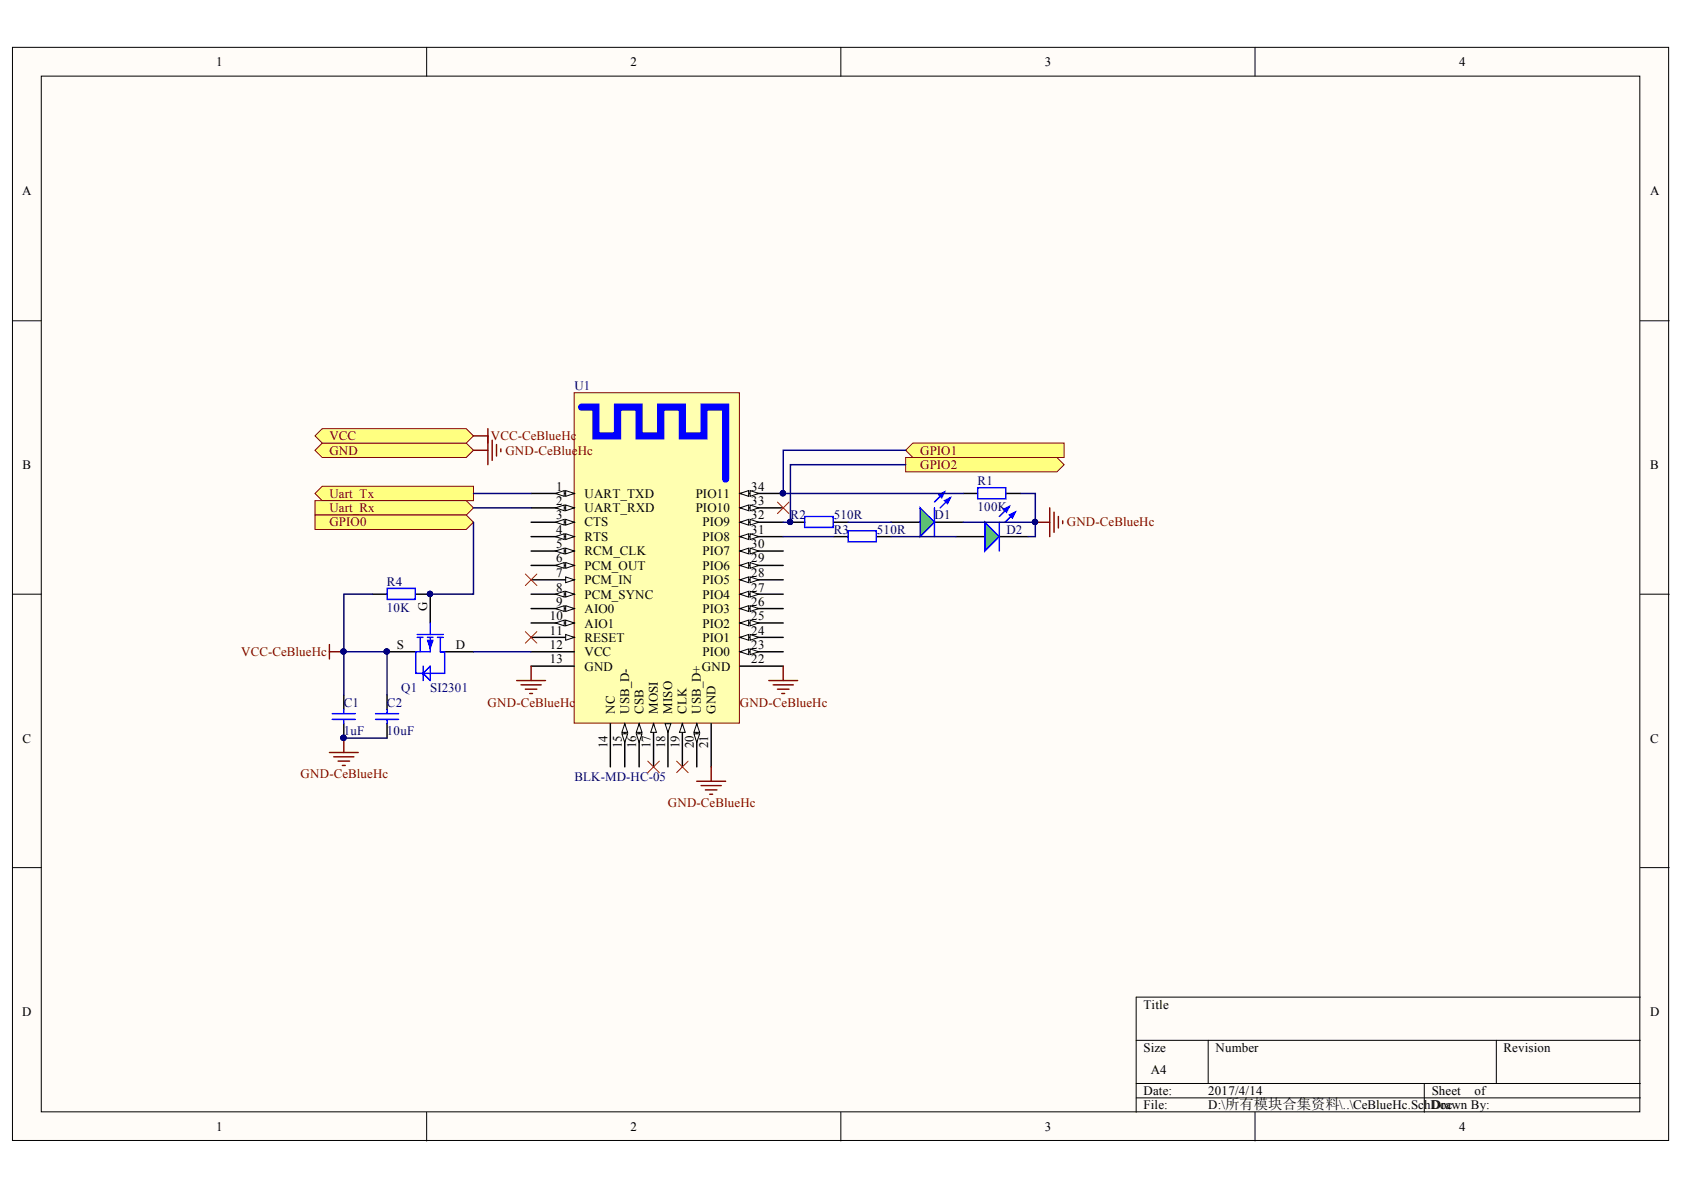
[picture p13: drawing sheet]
<svg xmlns="http://www.w3.org/2000/svg" width="297mm" height="210mm" viewBox="0 0 297 210" stroke-linecap="round" stroke-linejoin="round" font-family="sans-serif">
<defs><g id="words">
<g font-size="2.3">
<text x="38.1" y="11.7">1</text>
<text x="111.2" y="11.7">2</text>
<text x="184.3" y="11.7">3</text>
<text x="257.4" y="11.7">4</text>
<text x="3.9" y="34.5">A</text>
<text x="291.1" y="34.5">A</text>
<text x="4" y="82.7">B</text>
<text x="291.1" y="82.7">B</text>
<text x="98.1" y="86.5">1</text>
<text x="98.1" y="89.1">2</text>
<text x="103.1" y="87.8">UART_TXD</text>
<text x="122.7" y="87.8">PIO11</text>
<text x="132.5" y="89.1">33</text>
<text x="132.5" y="86.5">34</text>
<text x="98.1" y="91.6">3</text>
<text x="98.1" y="94.1">4</text>
<text x="103.1" y="90.3">UART_RXD</text>
<text x="103.1" y="92.9">CTS</text>
<text x="103.1" y="95.4">RTS</text>
<text x="122.7" y="90.3">PIO10</text>
<text x="123.9" y="95.4">PIO8</text>
<text x="123.9" y="92.9">PIO9</text>
<text x="132.5" y="94.1">31</text>
<text x="132.5" y="91.6">32</text>
<text x="98.1" y="96.7">5</text>
<text x="98.1" y="99.2">6</text>
<text x="98.1" y="101.7">7</text>
<text x="103.1" y="97.9">RCM_CLK</text>
<text x="103.1" y="100.5">PCM_OUT</text>
<text x="123.9" y="100.5">PIO6</text>
<text x="123.9" y="97.9">PIO7</text>
<text x="132.5" y="101.7">28</text>
<text x="132.5" y="99.2">29</text>
<text x="132.5" y="96.7">30</text>
<text x="75.4" y="107.8" transform="rotate(-90 75.4 107.8)">G</text>
<text x="98.1" y="104.4">8</text>
<text x="98.1" y="106.9">9</text>
<text x="103.1" y="103">PCM_IN</text>
<text x="103.1" y="105.6">PCM_SYNC</text>
<text x="123.9" y="105.6">PIO4</text>
<text x="123.9" y="103">PIO5</text>
<text x="132.5" y="106.9">26</text>
<text x="132.5" y="104.4">27</text>
<text x="97" y="109.4">10</text>
<text x="97" y="112">11</text>
<text x="103.1" y="108.2">AIO0</text>
<text x="103.1" y="110.7">AIO1</text>
<text x="103.1" y="113.2">RESET</text>
<text x="123.9" y="113.2">PIO1</text>
<text x="123.9" y="110.7">PIO2</text>
<text x="123.9" y="108.2">PIO3</text>
<text x="132.5" y="112">24</text>
<text x="132.5" y="109.4">25</text>
<text x="70" y="114.5">S</text>
<text x="80.4" y="114.5">D</text>
<text x="97" y="114.5">12</text>
<text x="97" y="117">13</text>
<text x="103.1" y="115.8">VCC</text>
<text x="103.1" y="118.3">GND</text>
<text x="123.8" y="118.3">GND</text>
<text x="123.9" y="115.8">PIO0</text>
<text x="132.5" y="117">22</text>
<text x="132.5" y="114.5">23</text>
<text x="108.4" y="125.9" transform="rotate(-90 108.4 125.9)">NC</text>
<text x="111" y="125.9" transform="rotate(-90 111 125.9)">USB_D-</text>
<text x="113.5" y="125.9" transform="rotate(-90 113.5 125.9)">CSB</text>
<text x="116" y="125.9" transform="rotate(-90 116 125.9)">MOSI</text>
<text x="118.6" y="125.9" transform="rotate(-90 118.6 125.9)">MISO</text>
<text x="121.1" y="125.9" transform="rotate(-90 121.1 125.9)">CLK</text>
<text x="123.6" y="125.9" transform="rotate(-90 123.6 125.9)">USB_D+</text>
<text x="126.2" y="125.9" transform="rotate(-90 126.2 125.9)">GND</text>
<text x="4" y="131">C</text>
<text x="107.2" y="132" transform="rotate(-90 107.2 132)">14</text>
<text x="109.7" y="132" transform="rotate(-90 109.7 132)">15</text>
<text x="112.2" y="132" transform="rotate(-90 112.2 132)">16</text>
<text x="114.8" y="132" transform="rotate(-90 114.8 132)">17</text>
<text x="117.3" y="132" transform="rotate(-90 117.3 132)">18</text>
<text x="119.8" y="132" transform="rotate(-90 119.8 132)">19</text>
<text x="122.4" y="132" transform="rotate(-90 122.4 132)">20</text>
<text x="124.9" y="132" transform="rotate(-90 124.9 132)">21</text>
<text x="291.1" y="131">C</text>
<text x="3.9" y="179.2">D</text>
<text x="201.7" y="177.9">Title</text>
<text x="291.1" y="179.2">D</text>
<text x="201.7" y="185.6">Size</text>
<text x="214.4" y="185.6">Number</text>
<text x="265.2" y="185.6">Revision</text>
<text x="203" y="189.4">A4</text>
<text x="201.7" y="193.2">Date:</text>
<text x="201.7" y="195.7">File:</text>
<text x="213.1" y="193.2">2017/4/14</text>
<text x="213.1" y="195.7">D:\所有模块合集资料\..\CeBlueHc.SchDorawn By:</text>
<text x="252.5" y="193.2">Sheet</text>
<text x="255.2" y="195.7">c</text>
<text x="260.1" y="193.2">of</text>
<text x="38.1" y="199.5">1</text>
<text x="111.2" y="199.5">2</text>
<text x="184.3" y="199.5">3</text>
<text x="257.4" y="199.5">4</text>
</g>
<g font-size="2.3" fill="#000080">
<text x="101.3" y="68.8">U1</text>
<text x="172.4" y="85.5">R1</text>
<text x="139.5" y="91.6">R2</text>
<text x="147.1" y="91.6">510R</text>
<text x="147.1" y="94.1">R3</text>
<text x="154.7" y="94.1">510R</text>
<text x="164.8" y="91.6">D1</text>
<text x="172.4" y="90.1">100K</text>
<text x="177.5" y="94.1">D2</text>
<text x="68.2" y="107.9">10K</text>
<text x="68.2" y="103.3">R4</text>
<text x="60.6" y="124.6">C1</text>
<text x="68.2" y="124.6">C2</text>
<text x="70.8" y="122.1">Q1</text>
<text x="75.9" y="122.1">SI2301</text>
<text x="60.6" y="129.7">1uF</text>
<text x="68.2" y="129.7">10uF</text>
<text x="101.3" y="137.8">BLK-MD-HC-05</text>
</g>
<g font-size="2.3" fill="#800000">
<text x="58.1" y="77.7">VCC</text>
<text x="86.6" y="77.7">VCC-CeBlueHc</text>
<text x="58.1" y="80.2">GND</text>
<text x="89.1" y="80.2">GND-CeBlueHc</text>
<text x="162.3" y="80.2">GPIO1</text>
<text x="162.3" y="82.7">GPIO2</text>
<text x="58.1" y="87.8">Uart_Tx</text>
<text x="58.1" y="90.3">Uart_Rx</text>
<text x="58.1" y="92.9">GPIO0</text>
<text x="188.2" y="92.9">GND-CeBlueHc</text>
<text x="42.5" y="115.8">VCC-CeBlueHc</text>
<text x="86" y="124.6">GND-CeBlueHc</text>
<text x="130.5" y="124.6">GND-CeBlueHc</text>
<text x="53" y="137.3">GND-CeBlueHc</text>
<text x="117.8" y="142.4">GND-CeBlueHc</text>
</g>
</g></defs>
<g fill="#fffcf8" stroke="#000" stroke-width=".18">
<path d="M2.2 8.4h292.1v192.8h-292.1z"/>
<path d="M7.3 13.4h281.9v182.7h-281.9z"/>
</g>
<g fill="none" stroke="#000" stroke-width=".18">
<path d="M75.3 8.4v5M148.3 8.4v5M221.4 8.4v5M2.2 56.6h5.1M289.3 56.6h5.1M2.2 104.8h5.1M289.3 104.8h5.1M2.2 153h5.1M289.3 153h5.1M289.3 175.9h-88.9v20.3M75.3 196.2v5.1M148.3 196.2v5.1"/>
<path d="M200.4 183.5h88.9M200.4 191.1h88.9M200.4 193.7h88.9M213.1 183.5v7.6M221.4 196.2v5.1M251.2 191.1v5.1M263.9 183.5v7.6"/>
</g>
<path d="M101.3 69.3h29.1v58.3h-29.1z" fill="#ffffb0" stroke="#800000" stroke-width=".18"/>
<path d="M93.7 87h7.6" fill="none" stroke="#000" stroke-width=".25"/>
<path d="M99.8 86.5l1.5 .5-1.5 .5z" fill="#fffcf8"/>
<path d="M99.8 86.5l1.5 .5-1.5 .5z" fill="none" stroke="#000" stroke-width=".18"/>
<path d="M98 87l1.5-.5v1z" fill="#fffcf8"/>
<path d="M98 87l1.5-.5v1z" fill="none" stroke="#000" stroke-width=".18"/>
<path d="M93.7 89.6h7.6" fill="none" stroke="#000" stroke-width=".25"/>
<path d="M99.8 89.1l1.5 .5-1.5 .5z" fill="#fffcf8"/>
<path d="M99.8 89.1l1.5 .5-1.5 .5z" fill="none" stroke="#000" stroke-width=".18"/>
<path d="M98 89.6l1.5-.5v1z" fill="#fffcf8"/>
<path d="M98 89.6l1.5-.5v1z" fill="none" stroke="#000" stroke-width=".18"/>
<path d="M93.7 92.1h7.6" fill="none" stroke="#000" stroke-width=".25"/>
<path d="M99.8 91.6l1.5 .5-1.5 .5z" fill="#fffcf8"/>
<path d="M99.8 91.6l1.5 .5-1.5 .5z" fill="none" stroke="#000" stroke-width=".18"/>
<path d="M98 92.1l1.5-.5v1z" fill="#fffcf8"/>
<path d="M98 92.1l1.5-.5v1z" fill="none" stroke="#000" stroke-width=".18"/>
<path d="M93.7 94.7h7.6" fill="none" stroke="#000" stroke-width=".25"/>
<path d="M99.8 94.1l1.5 .6-1.5 .5z" fill="#fffcf8"/>
<path d="M99.8 94.1l1.5 .6-1.5 .5z" fill="none" stroke="#000" stroke-width=".18"/>
<path d="M98 94.7l1.5-.6v1.1z" fill="#fffcf8"/>
<path d="M98 94.7l1.5-.6v1.1z" fill="none" stroke="#000" stroke-width=".18"/>
<path d="M93.7 97.2h7.6" fill="none" stroke="#000" stroke-width=".25"/>
<path d="M99.8 96.7l1.5 .5-1.5 .5z" fill="#fffcf8"/>
<path d="M99.8 96.7l1.5 .5-1.5 .5z" fill="none" stroke="#000" stroke-width=".18"/>
<path d="M98 97.2l1.5-.5v1z" fill="#fffcf8"/>
<path d="M98 97.2l1.5-.5v1z" fill="none" stroke="#000" stroke-width=".18"/>
<path d="M93.7 99.7h7.6" fill="none" stroke="#000" stroke-width=".25"/>
<path d="M99.8 99.2l1.5 .5-1.5 .5z" fill="#fffcf8"/>
<path d="M99.8 99.2l1.5 .5-1.5 .5z" fill="none" stroke="#000" stroke-width=".18"/>
<path d="M98 99.7l1.5-.5v1z" fill="#fffcf8"/>
<path d="M98 99.7l1.5-.5v1z" fill="none" stroke="#000" stroke-width=".18"/>
<path d="M93.7 102.3h7.6" fill="none" stroke="#000" stroke-width=".25"/>
<path d="M99.8 101.8l1.5 .5-1.5 .5z" fill="#fffcf8"/>
<path d="M99.8 101.8l1.5 .5-1.5 .5z" fill="none" stroke="#000" stroke-width=".18"/>
<path d="M93.7 104.8h7.6" fill="none" stroke="#000" stroke-width=".25"/>
<path d="M99.8 104.3l1.5 .5-1.5 .5z" fill="#fffcf8"/>
<path d="M99.8 104.3l1.5 .5-1.5 .5z" fill="none" stroke="#000" stroke-width=".18"/>
<path d="M98 104.8l1.5-.5v1z" fill="#fffcf8"/>
<path d="M98 104.8l1.5-.5v1z" fill="none" stroke="#000" stroke-width=".18"/>
<path d="M93.7 107.3h7.6" fill="none" stroke="#000" stroke-width=".25"/>
<path d="M99.8 106.8l1.5 .5-1.5 .6z" fill="#fffcf8"/>
<path d="M99.8 106.8l1.5 .5-1.5 .6z" fill="none" stroke="#000" stroke-width=".18"/>
<path d="M98 107.3l1.5-.5v1.1z" fill="#fffcf8"/>
<path d="M98 107.3l1.5-.5v1.1z" fill="none" stroke="#000" stroke-width=".18"/>
<path d="M93.7 109.9h7.6" fill="none" stroke="#000" stroke-width=".25"/>
<path d="M99.8 109.4l1.5 .5-1.5 .5z" fill="#fffcf8"/>
<path d="M99.8 109.4l1.5 .5-1.5 .5z" fill="none" stroke="#000" stroke-width=".18"/>
<path d="M98 109.9l1.5-.5v1z" fill="#fffcf8"/>
<path d="M98 109.9l1.5-.5v1z" fill="none" stroke="#000" stroke-width=".18"/>
<path d="M93.7 112.4h7.6" fill="none" stroke="#000" stroke-width=".25"/>
<path d="M99.8 111.9l1.5 .5-1.5 .5z" fill="#fffcf8"/>
<path d="M99.8 111.9l1.5 .5-1.5 .5z" fill="none" stroke="#000" stroke-width=".18"/>
<path d="M93.7 115h7.6M93.7 117.5h7.6M107.7 127.7v7.6M110.2 127.7v7.6" fill="none" stroke="#000" stroke-width=".25"/>
<path d="M110.2 127.7l.5 1.5h-1z" fill="#fffcf8"/>
<path d="M110.2 127.7l.5 1.5h-1z" fill="none" stroke="#000" stroke-width=".18"/>
<path d="M109.7 129.4h1l-.5 1.6z" fill="#fffcf8"/>
<path d="M109.7 129.4h1l-.5 1.6z" fill="none" stroke="#000" stroke-width=".18"/>
<path d="M112.7 127.7v7.6" fill="none" stroke="#000" stroke-width=".25"/>
<path d="M112.7 127.7l.5 1.5h-1z" fill="#fffcf8"/>
<path d="M112.7 127.7l.5 1.5h-1z" fill="none" stroke="#000" stroke-width=".18"/>
<path d="M112.2 129.4h1l-.5 1.6z" fill="#fffcf8"/>
<path d="M112.2 129.4h1l-.5 1.6z" fill="none" stroke="#000" stroke-width=".18"/>
<path d="M115.3 127.7v7.6" fill="none" stroke="#000" stroke-width=".25"/>
<path d="M115.3 127.7l.5 1.5h-1z" fill="#fffcf8"/>
<path d="M115.3 127.7l.5 1.5h-1z" fill="none" stroke="#000" stroke-width=".18"/>
<path d="M117.8 127.7v7.6" fill="none" stroke="#000" stroke-width=".25"/>
<path d="M117.3 127.7h1l-.5 1.5z" fill="#fffcf8"/>
<path d="M117.3 127.7h1l-.5 1.5z" fill="none" stroke="#000" stroke-width=".18"/>
<path d="M120.4 127.7v7.6" fill="none" stroke="#000" stroke-width=".25"/>
<path d="M120.4 127.7l.5 1.5h-1z" fill="#fffcf8"/>
<path d="M120.4 127.7l.5 1.5h-1z" fill="none" stroke="#000" stroke-width=".18"/>
<path d="M122.9 127.7v7.6" fill="none" stroke="#000" stroke-width=".25"/>
<path d="M122.9 127.7l.5 1.5h-1z" fill="#fffcf8"/>
<path d="M122.9 127.7l.5 1.5h-1z" fill="none" stroke="#000" stroke-width=".18"/>
<path d="M122.4 129.4h1l-.5 1.6z" fill="#fffcf8"/>
<path d="M122.4 129.4h1l-.5 1.6z" fill="none" stroke="#000" stroke-width=".18"/>
<path d="M130.5 117.5h7.6M130.5 115h7.6M125.4 127.7v7.6" fill="none" stroke="#000" stroke-width=".25"/>
<path d="M130.5 115l1.6-.5v1z" fill="#fffcf8"/>
<path d="M130.5 115l1.6-.5v1z" fill="none" stroke="#000" stroke-width=".18"/>
<path d="M132.3 114.5l1.5 .5-1.5 .5z" fill="#fffcf8"/>
<path d="M132.3 114.5l1.5 .5-1.5 .5z" fill="none" stroke="#000" stroke-width=".18"/>
<path d="M130.5 112.4h7.6" fill="none" stroke="#000" stroke-width=".25"/>
<path d="M130.5 112.4l1.6-.5v1z" fill="#fffcf8"/>
<path d="M130.5 112.4l1.6-.5v1z" fill="none" stroke="#000" stroke-width=".18"/>
<path d="M132.3 111.9l1.5 .5-1.5 .5z" fill="#fffcf8"/>
<path d="M132.3 111.9l1.5 .5-1.5 .5z" fill="none" stroke="#000" stroke-width=".18"/>
<path d="M130.5 109.9h7.6" fill="none" stroke="#000" stroke-width=".25"/>
<path d="M130.5 109.9l1.6-.5v1z" fill="#fffcf8"/>
<path d="M130.5 109.9l1.6-.5v1z" fill="none" stroke="#000" stroke-width=".18"/>
<path d="M132.3 109.4l1.5 .5-1.5 .5z" fill="#fffcf8"/>
<path d="M132.3 109.4l1.5 .5-1.5 .5z" fill="none" stroke="#000" stroke-width=".18"/>
<path d="M130.5 107.3h7.6" fill="none" stroke="#000" stroke-width=".25"/>
<path d="M130.5 107.3l1.6-.5v1.1z" fill="#fffcf8"/>
<path d="M130.5 107.3l1.6-.5v1.1z" fill="none" stroke="#000" stroke-width=".18"/>
<path d="M132.3 106.8l1.5 .5-1.5 .6z" fill="#fffcf8"/>
<path d="M132.3 106.8l1.5 .5-1.5 .6z" fill="none" stroke="#000" stroke-width=".18"/>
<path d="M130.5 104.8h7.6" fill="none" stroke="#000" stroke-width=".25"/>
<path d="M130.5 104.8l1.6-.5v1z" fill="#fffcf8"/>
<path d="M130.5 104.8l1.6-.5v1z" fill="none" stroke="#000" stroke-width=".18"/>
<path d="M132.3 104.3l1.5 .5-1.5 .5z" fill="#fffcf8"/>
<path d="M132.3 104.3l1.5 .5-1.5 .5z" fill="none" stroke="#000" stroke-width=".18"/>
<path d="M130.5 102.3h7.6" fill="none" stroke="#000" stroke-width=".25"/>
<path d="M130.5 102.3l1.6-.5v1z" fill="#fffcf8"/>
<path d="M130.5 102.3l1.6-.5v1z" fill="none" stroke="#000" stroke-width=".18"/>
<path d="M132.3 101.8l1.5 .5-1.5 .5z" fill="#fffcf8"/>
<path d="M132.3 101.8l1.5 .5-1.5 .5z" fill="none" stroke="#000" stroke-width=".18"/>
<path d="M130.5 99.7h7.6" fill="none" stroke="#000" stroke-width=".25"/>
<path d="M130.5 99.7l1.6-.5v1z" fill="#fffcf8"/>
<path d="M130.5 99.7l1.6-.5v1z" fill="none" stroke="#000" stroke-width=".18"/>
<path d="M132.3 99.2l1.5 .5-1.5 .5z" fill="#fffcf8"/>
<path d="M132.3 99.2l1.5 .5-1.5 .5z" fill="none" stroke="#000" stroke-width=".18"/>
<path d="M130.5 97.2h7.6" fill="none" stroke="#000" stroke-width=".25"/>
<path d="M130.5 97.2l1.6-.5v1z" fill="#fffcf8"/>
<path d="M130.5 97.2l1.6-.5v1z" fill="none" stroke="#000" stroke-width=".18"/>
<path d="M132.3 96.7l1.5 .5-1.5 .5z" fill="#fffcf8"/>
<path d="M132.3 96.7l1.5 .5-1.5 .5z" fill="none" stroke="#000" stroke-width=".18"/>
<path d="M130.5 94.7h7.6" fill="none" stroke="#000" stroke-width=".25"/>
<path d="M130.5 94.7l1.6-.6v1.1z" fill="#fffcf8"/>
<path d="M130.5 94.7l1.6-.6v1.1z" fill="none" stroke="#000" stroke-width=".18"/>
<path d="M132.3 94.1l1.5 .6-1.5 .5z" fill="#fffcf8"/>
<path d="M132.3 94.1l1.5 .6-1.5 .5z" fill="none" stroke="#000" stroke-width=".18"/>
<path d="M130.5 92.1h7.6" fill="none" stroke="#000" stroke-width=".25"/>
<path d="M130.5 92.1l1.6-.5v1z" fill="#fffcf8"/>
<path d="M130.5 92.1l1.6-.5v1z" fill="none" stroke="#000" stroke-width=".18"/>
<path d="M132.3 91.6l1.5 .5-1.5 .5z" fill="#fffcf8"/>
<path d="M132.3 91.6l1.5 .5-1.5 .5z" fill="none" stroke="#000" stroke-width=".18"/>
<path d="M130.5 89.6h7.6" fill="none" stroke="#000" stroke-width=".25"/>
<path d="M130.5 89.6l1.6-.5v1z" fill="#fffcf8"/>
<path d="M130.5 89.6l1.6-.5v1z" fill="none" stroke="#000" stroke-width=".18"/>
<path d="M132.3 89.1l1.5 .5-1.5 .5z" fill="#fffcf8"/>
<path d="M132.3 89.1l1.5 .5-1.5 .5z" fill="none" stroke="#000" stroke-width=".18"/>
<path d="M130.5 87h7.6" fill="none" stroke="#000" stroke-width=".25"/>
<path d="M130.5 87l1.6-.5v1z" fill="#fffcf8"/>
<path d="M130.5 87l1.6-.5v1z" fill="none" stroke="#000" stroke-width=".18"/>
<path d="M132.3 86.5l1.5 .5-1.5 .5z" fill="#fffcf8"/>
<path d="M132.3 86.5l1.5 .5-1.5 .5z" fill="none" stroke="#000" stroke-width=".18"/>
<g fill="#000080" stroke="#000080" stroke-width=".18">
<circle cx="138.1" cy="87" r=".47"/>
<circle cx="139.4" cy="92.1" r=".46"/>
</g>
<path d="M102.6 71.8h2.5v5.1h3.8v-5.1h3.8v5.1h3.8v-5.1h3.9v5.1h3.8v-5.1h3.8v12.7" fill="none" stroke="#00f" stroke-width="1.3"/>
<path d="M139.4 92.1h2.6M147 92.1h2.6M147 94.7h2.6M154.7 94.7h2.5M157.2 92.1h5.1M164.8 92.1h5.1" fill="none" stroke="#000" stroke-width=".25"/>
<path d="M141.9 91.1h5v1.9h-5zM149.6 93.6h5v2h-5z" fill="none" stroke="#00f" stroke-width=".25"/>
<path d="M162.3 89.6l2.5 2.5-2.5 2.6z" fill="#0f0"/>
<path d="M162.3 89.6l2.5 2.5-2.5 2.6zM166.6 86.8l-1.8 1.8M167.6 87.8l-1.8 1.8" fill="none" stroke="#00f" stroke-width=".25"/>
<path d="M166.6 88.3l1-.5-.5 1z" fill="#00f"/>
<path d="M166.6 88.3l1-.5-.5 1z" fill="none" stroke="#00f" stroke-width=".25"/>
<path d="M165.6 87.3l1-.5-.5 1z" fill="#00f"/>
<path d="M164.8 89.6v5.1M165.6 87.3l1-.5-.5 1zM172.5 86h4.9v2h-4.9zM68.3 103.8h4.9v1.9h-4.9zM58.6 125.9h4.1M58.6 126.9h4.1M60.6 125.1v.8M60.6 126.9v.8M66.2 125.9h4.1M66.2 126.9h4.1M68.3 125.1v.8M68.3 126.9v.8" fill="none" stroke="#00f" stroke-width=".25"/>
<path d="M168.6 94.7h5.1M169.9 87h2.6M176.3 94.7h5M177.5 87h2.6M65.7 104.8h2.6M73.4 104.8h2.5M60.6 122.6v2.5M60.6 127.7v2.5M68.3 122.6v2.5M68.3 127.7v2.5" fill="none" stroke="#000" stroke-width=".25"/>
<g fill="none" stroke="#800000" stroke-width=".25">
<path d="M182.6 92.1h2.6M185.2 89.6v5.1M185.9 90.3v3.6M186.7 91.1v2M187.4 91.9v.5M58.1 113.7v2.5M58.1 115h2.5M93.7 117.5v2.5M138.1 117.5v2.5M58.1 132.7h5.1M58.9 133.5h3.5M59.6 134.3h2.1"/>
<path d="M60.4 135h.5M60.6 130.2v2.5M91.1 120h5.1M91.9 120.8h3.6M92.7 121.6h2M93.4 122.3h.5M122.9 137.8h5.1M123.7 138.6h3.5M124.4 139.3h2.1M125.4 135.3v2.5M135.6 120h5.1M136.4 120.8h3.5"/>
<path d="M137.1 121.6h2.1M137.9 122.3h.5M125.2 140.1h.5"/>
</g>
<g fill="#000080" stroke="#000080" stroke-width=".18">
<circle cx="182.6" cy="92.1" r=".46"/>
<circle cx="60.6" cy="130.1" r=".46"/>
<circle cx="75.8" cy="104.8" r=".46"/>
<circle cx="60.6" cy="114.9" r=".46"/>
</g>
<path d="M173.7 92.1l2.6 2.6-2.6 2.5z" fill="#0ff"/>
<path d="M173.7 92.1l2.6 2.6-2.6 2.5zM178 89.3l-1.7 1.8M179.1 90.3l-1.8 1.8" fill="none" stroke="#00f" stroke-width=".25"/>
<path d="M178 90.8l1.1-.5-.5 1.1z" fill="#00f"/>
<path d="M178 90.8l1.1-.5-.5 1.1z" fill="none" stroke="#00f" stroke-width=".25"/>
<path d="M177 89.8l1-.5-.5 1z" fill="#00f"/>
<path d="M176.3 92.1v5.1M177 89.8l1-.5-.5 1zM73.6 111.9h4.6M73.6 112.4h1M74.1 112.4v2.6M75.4 112.4h1M75.9 109.9v2M75.9 112.4v2.6h-2.5M77.2 112.4h1M77.7 112.4v2.6" fill="none" stroke="#00f" stroke-width=".25"/>
<path d="M68.3 115h5.1M75.9 104.8v5.1M78.4 115h5.1" fill="none" stroke="#000" stroke-width=".25"/>
<g fill="#000080" stroke="#000080" stroke-width=".18">
<circle cx="75.8" cy="104.8" r=".46"/>
<circle cx="68.2" cy="114.9" r=".46"/>
</g>
<path d="M75.4 112.9h1l-.5 1.6z" fill="#00f"/>
<path d="M75.4 112.9h1l-.5 1.6z" fill="none" stroke="#00f" stroke-width=".18"/>
<path d="M73.4 115v3.8h5v-3.8h-.7M74.6 117.5v2.5M74.6 118.8l1.3-1.3v2.5z" fill="none" stroke="#00f" stroke-width=".25"/>
<g fill="#000080" stroke="#000080" stroke-width=".18">
<circle cx="75.8" cy="104.8" r=".46"/>
<circle cx="68.2" cy="114.9" r=".46"/>
</g>
<g fill="#ffff80" stroke="#800000" stroke-width=".18">
<path d="M55.6 87l1.2-1.2h26.7v2.5h-26.7z" fill-rule="evenodd"/>
<path d="M55.6 88.3h26.6l1.3 1.3-1.3 1.2h-26.6z" fill-rule="evenodd"/>
<path d="M55.6 90.8h26.6l1.3 1.3-1.3 1.3h-26.6z" fill-rule="evenodd"/>
<path d="M159.7 79.4l1.3-1.2h26.7v2.5h-26.7z" fill-rule="evenodd"/>
<path d="M159.7 80.7h26.7l1.3 1.3-1.3 1.2h-26.7z" fill-rule="evenodd"/>
<path d="M55.6 79.4l1.2-1.2h25.4l1.3 1.2-1.3 1.3h-25.4z" fill-rule="evenodd"/>
<path d="M55.6 76.9l1.2-1.3h25.4l1.3 1.3-1.3 1.3h-25.4z" fill-rule="evenodd"/>
</g>
<path d="M137.1 88.6l2.1 2M139.2 88.6l-2.1 2M92.7 101.3l2 2M92.7 111.4l2 2M94.7 101.3l-2 2M94.7 111.4l-2 2M114.3 134.3l2 2M116.3 134.3l-2 2M119.3 134.3l2.1 2M121.4 134.3l-2.1 2" fill="none" stroke="#f00" stroke-width=".18"/>
<g fill="none" stroke="#000080" stroke-width=".25">
<path d="M159.7 79.4h-21.6v7.6h31.8M83.5 92.1v12.7h-7.6M83.5 89.6h10.2M83.5 87h10.2M138.1 94.7h8.9M149.6 92.1h7.6M157.2 94.7h11.4M159.7 82h-20.3v10.1h-1.3M169.9 92.1h12.7M180.1 87h2.5v7.7h-1.3M60.6 115h7.7v7.6M65.7 104.8h-5.1v17.8"/>
<path d="M83.5 115h10.2M60.6 130.2h7.7"/>
</g>
<g fill="#000080" stroke="#000080" stroke-width=".18">
<circle cx="138.1" cy="87" r=".47"/>
<circle cx="182.6" cy="92.1" r=".46"/>
<circle cx="139.4" cy="92.1" r=".46"/>
<circle cx="75.8" cy="104.8" r=".46"/>
<circle cx="60.6" cy="114.9" r=".46"/>
<circle cx="68.2" cy="114.9" r=".46"/>
<circle cx="60.6" cy="130.1" r=".46"/>
</g>
<path d="M83.5 76.9h2.6M83.5 79.4h2.6M86.1 75.6v6.4M86.8 77.6v3.6M87.6 78.4v2M88.3 79.2v.5" fill="none" stroke="#800000" stroke-width=".25"/>
<use href="#words"/>
</svg>
